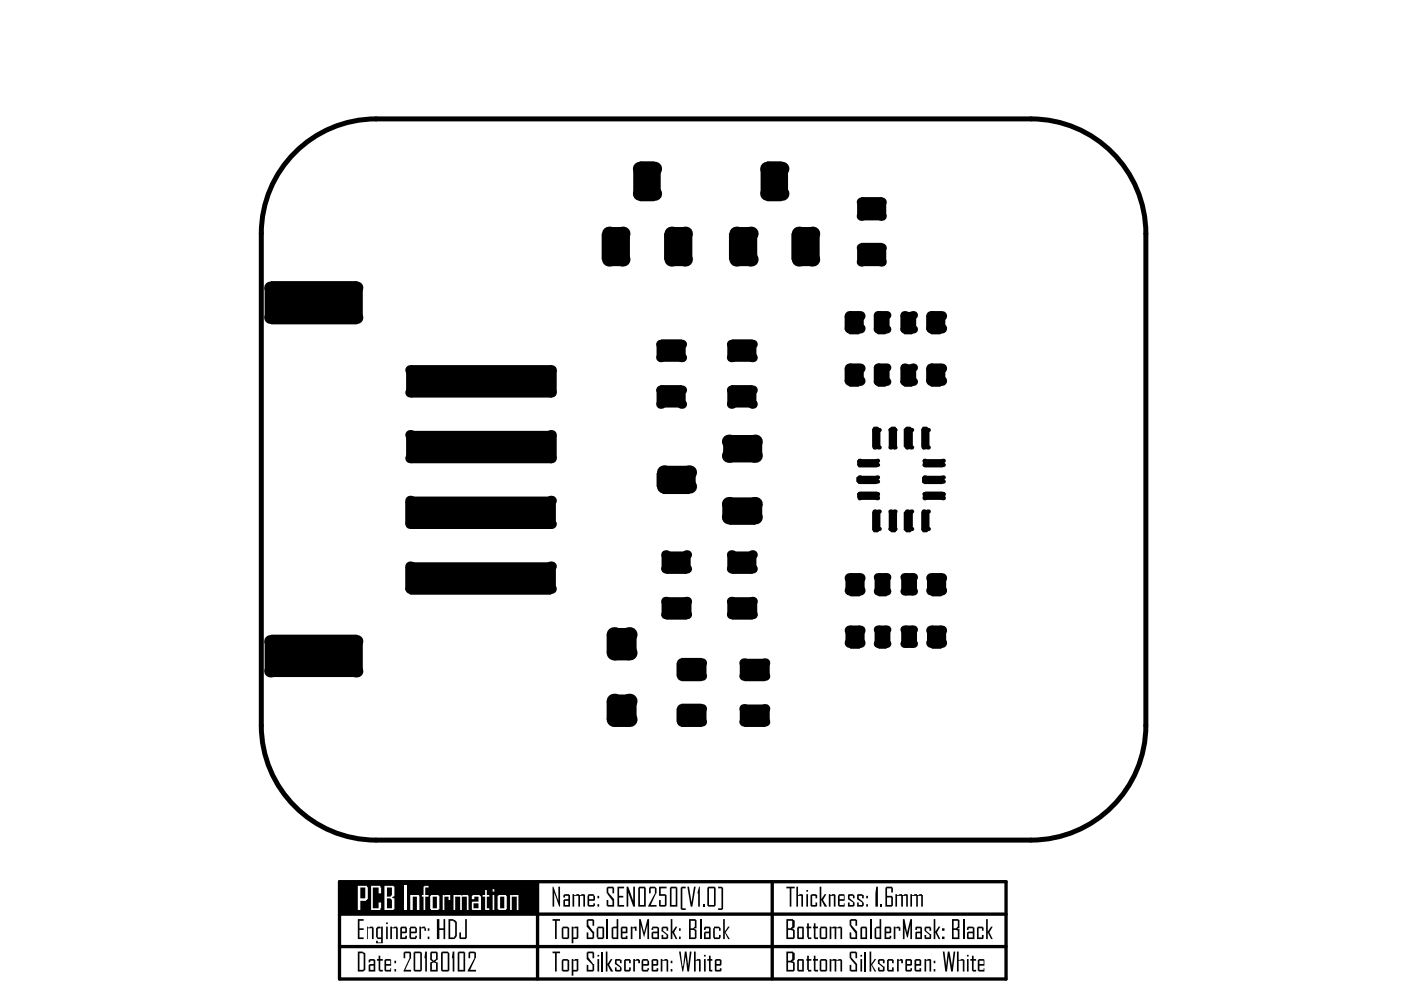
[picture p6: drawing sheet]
<svg xmlns="http://www.w3.org/2000/svg" width="297mm" height="210mm" viewBox="0 0 297 210" stroke-linecap="round" stroke-linejoin="round" font-family="sans-serif">
<path d="M62.5 32.3a24.3 24.3 0 0 1 17.2-7.1h138.9a24.3 24.3 0 0 1 24.3 24.3v104.3a24.3 24.3 0 0 1-24.3 24.3h-138.9a24.3 24.3 0 0 1-24.3-24.3v-104.3a24.3 24.3 0 0 1 7.1-17.2z" fill="none" stroke="#000" stroke-width="1.1"/>
<path d="M72 186.9h141.3v20.7h-141.3zM72 193.8h141.3M114 186.9v20.7M163.7 186.9v20.7M72 200.7h141.3" fill="none" stroke="#000" stroke-width=".71"/>
<g fill="#000">
<path d="M75.9 194.9h1.2v.3h-.9v1.6h.9v.4h-.9v1.6h.9v.3h-1.2zM77.8 196.5h.2v.1h.3l.2-.1h.5v.1h.2v2.5h-.3v-2.3h-.9v2.3h-.2zM82.7 196.5h.4v.1l1.1-.1v.1h.1v2.5h-.3v-2.3h-.9v2.3h-.4zM88.9 196.5h.4v.1l.9-.1v.3h.1v.5h-.3v-.5h-.7v2.3h-.4zM92.6 194.9h.6v1.9h.8v-1.9h.4v4.2h-.4v-1.9h-.8v1.9h-.6zM98.6 194.9h.4v4h-.2v.2a1.59 1.59 0 0 1-1.4-.2v-1.2h.3v1.1h.9zM117.1 194.9h1.6v.3h-.7v3.9h-.3v-3.9h-.6zM117.1 188h.2l1.1 3v-3h.3v4.2h-.1l-1.1-3v3h-.4zM121.4 189.6h.3v.2h.4l.2-.2h.5v.2l1.1-.2 .1 .2v2.4h-.3v-2.3h-.7v2.3h-.4v-2.3h-.9v2.3h-.3zM124.4 195.1h.2v-.2h1.2v.2h.2v1.2h-.4v-1.1h-.9v.9l1.1 1.4h.2v1.4h-.2v.2h-1.4v-1.4h.3v1.1h.9v-.9l-1.2-1.4zM128.6 188.2h.2v-.2h1.2v.2h.2v1.2h-.3v-1h-.9v.8l1.2 1.4v1.6h-1.4v-.1h-.2v-1.3h.4v1.1h.9v-.9l-1.1-1.6h-.2zM130.9 188h1.4v.4h-1v1.5h.8v.4h-.8v1.6h1v.3h-1.4z"/>
<path d="M132.9 188h.3l1.1 3v-3h.3v4.2h-.3l-1.1-3v3h-.3zM133.7 196.5h.4v.1l.9-.1v.8h-.4v-.5h-.5v2.3h-.4zM135.5 194.9h.4l.7 2.8 .7-2.8h.3v4.2h-.3v-3l-.7 2.7-.7-2.7v3h-.4zM137.6 188.2h.2v-.2h1.1l.3 .4v1h-.2l-1 2.5h1.2v.3h-1.8l1.5-2.8v-1h-.9v1h-.4zM139.7 188h1.6v.4h-1.2v1.2h1v.2h.2v2.3h-.2v.1a1.59 1.59 0 0 1-1.4-.1v-1.3h.4v1.1h.9v-2h-1.3zM140.3 196.6h.1v-.1h1.1v.1h.2v.7h-.4v-.5h-.7v.5l1.1 .9v.7h-.2v.2h-1.2v-.9h.3v.6h.7v-.6l-1-.7zM142.2 194.9h.4v2.6l.7-1h.3l-.7 1.2 .7 1.4h-.3l-.7-1.4v1.4h-.4zM144.3 188.2h.2v-.2h.9v.4h-.7v4.2h.7v.3h-.9v-.1h-.2zM145.7 188h.4l.5 3.7 .5-3.7h.4l-.7 4.2h-.4zM148.2 188h.2v4.2h-.4v-2.8h-.2zM149.1 191.7h.3v.5h-.3zM151.4 196.5h1l.4 .3v.5h-.4v-.5h-.8v2h.8v-.6h.4l-.2 .9h-1.2l-.2-.3v-2h.2z"/>
<path d="M152.3 188h.7l.3 .2v4.6h-.2v.1h-.8v-.3h.7v-4.2h-.7zM153.3 194.9h.4v2.6l.7-1h.3l-.9 1.2 .9 1.4h-.3l-.7-1.4v1.4h-.4zM166.7 188h1.8v.4h-.7v3.8h-.4v-3.8h-.7zM168.8 188h.4v1.8l.3-.2h.6l.2 .2v2.4h-.4v-2.3h-.7v2.3h-.4zM171.1 195.8h.4v.7h.5v.3h-.5v2h.5v.3h-.7v-.3h-.2v-2h-.1v-.3h.1zM171.8 189.8h.2v-.2h1.1v.2h.2v.7h-.4v-.6h-.7v2h.7v-.6h.4v.8l-.2 .1h-1.1l-.2-.1zM172.5 195.8h.4v.7h.5v.3h-.5v2h.5v.3h-.7v-.2h-.2v-2.1h-.1v-.3h.1zM173.8 188h.3v2.6l.7-1h.4l-.7 1.2 .9 1.4h-.6l-.7-1.4v1.4h-.3zM175.7 189.6h.4v.2l.9-.2 .1 .2v2.4h-.3v-2.3h-.7v2.3h-.4zM175.9 196.5h.4v.1a1.15 1.15 0 0 1 1.2 0l.3-.1h.6v.1h.1v2.5h-.3v-2.3h-.9v2.3h-.3v-2.3h-.7v2.3h-.4zM179.8 189.8l.2-.2h.8l.4 .3v.6h-.4v-.6h-.7v.6l.9 .7v.1h.2v.8h-.2v.1h-1.2v-.9h.3v.6h.7v-.6l-1-.7zM180.1 195.1h.2v-.2h1.2v.2h.2v1.2h-.3v-1.1h-.9v.9l1.2 1.4v1.6h-1.4v-.2h-.2v-1.2h.4v1.1h.9v-.9l-1.1-1.6h-.2z"/>
<path d="M181.7 189.8l.2-.2h.9l.3 .2v.7h-.3v-.6h-.7v.6l.9 .7v.1h.1v.8h-.1v.1h-1.3v-.9h.4v.6h.7v-.6l-1.1-.7zM185.8 188h.3v4.2h-.5v-2.8zM186.7 191.7h.3v.5h-.3zM189.5 196.5h.3v.1l.9-.1v.1h.2v.7h-.4v-.5h-.7v2.3h-.3zM189.8 189.6h.4v.2h.3l.2-.2h.6v.2l1-.2 .2 .2v2.4h-.4v-2.3h-.7v2.3h-.3v-2.3h-.9v2.3h-.4zM191.4 194.9h.4l.5 2.8 .7-2.8h.4v4.2h-.4v-3l-.5 2.7h-.2l-.7-2.7 .2 .4v2.6h-.4zM193 189.6h.4v.2h.3l.2-.2h.5v.2l1.1-.2v.2h.2v2.4h-.4v-2.3h-.7v2.3h-.3v-2.3h-.9v2.3h-.4zM196 196.6h.2v-.1h1v.1h.2v.7h-.3v-.5h-.7v.5l1 .8v.8l-.2 .2h-1l-.2-.2v-.7h.4v.6h.7v-.6l-1.1-.9zM198 194.9h.3v2.6l.7-1h.4l-.7 1.2 .7 1.4h-.4l-.7-1.4v1.4h-.3zM207.1 196.6h.2v-.1h1.1v.1h.1v.7h-.3v-.5h-.7v2h.7v-.6h.3v.7l-.1 .2h-1.3zM209.1 194.9h.3v2.6l.7-1h.4l-.7 1.2 .7 1.4h-.4l-.7-1.4v1.4h-.3zM80.3 202.6h.3v.7h.6v.4h-.6v1.9h.6v.4h-.7v-.2h-.2v-2.1h-.4v-.4h.4z"/>
<path d="M85.6 201.9h.1v-.1h1.3v.1h.2a1.59 1.59 0 0 1-.2 1.4l-1.1 2.3h1.3v.4h-1.6l1.2-2.8v-1.1h-.9v1.1h-.3zM90.2 201.8h.3v4.2h-.3v-2.8h-.2zM96 201.8h.3v4.2h-.3v-2.8h-.2zM99.3 201.9h.2v-.1h1.1l.3 .1v1.3h-.2l-1 2.4h1.2v.4h-1.7l1.4-2.8v-1.1h-.9v1.1h-.4zM117.1 201.8h1.6v.3h-.7v3.9h-.3v-3.9h-.6zM124.4 201.9h.2v-.1h1.2v.1h.2v1.3h-.4v-1.1h-.9v.9l1.1 1.4h.2v1.4h-.2v.2h-1.4v-1.4h.3v1h.9v-1l-1.2-1.3zM128.4 201.8h.4v2.6l.7-1.1h.4l-.8 1.3 .9 1.4h-.5l-.7-1.4v1.4h-.4zM130.4 203.5l.2-.2h.8l.4 .2v.7h-.4v-.5h-.7v.5l.9 .7v.2h.2v.7h-.2v.2h-1l-.2-.2v-.7h.3v.5h.7v-.5l-1-.7zM132.3 203.5h.2v-.2h1.1v.2h.1v.7h-.3v-.5h-.7v1.9h.7v-.5h.3v.7h-.1v.2h-1.1l-.2-.2zM134.3 203.3h.3v.2l.9-.2v.2h.2v.7h-.4v-.5h-.7v2.3h-.3zM140.1 203.3h.3v.2l1.1-.2v.2h.2v2.5h-.4v-2.3h-.9v2.3h-.3zM144 201.8h.3l.4 3.3 .1-.3 .4-3h.4l.3 3.3 .4-3.3h.3l-.5 4.2h-.4l-.3-3.4-.6 3.4h-.1z"/>
<path d="M147.1 201.8h.4v1.7l.3-.2h.6l.2 .2v2.5h-.4v-2.3h-.7v2.3h-.4zM150.3 202.6h.4v.7h.3v.4h-.3v1.9h.3v.4h-.5l-.2-.2v-2.1h-.3v-.4h.3zM171.1 202.6h.4v.7h.5v.4h-.5v1.9h.5v.4h-.7v-.4h-.2v-1.9h-.1v-.4h.1zM172.5 202.6h.4v.7h.5v.4h-.5v1.9h.5v.4h-.7v-.2h-.2v-2.1h-.1v-.4h.1zM175.9 203.3h.4v.2a1.15 1.15 0 0 1 1.2 0l.3-.2h.6v.2h.1v2.5h-.3v-2.3h-.9v2.3h-.3v-2.3h-.7v2.3h-.4zM180.1 201.9h.2v-.1h1.2v.1h.2v1.3h-.3v-1.1h-.9v.9l1.2 1.4v1.6h-1.4v-.2h-.2v-1.2h.4v1h.9v-1l-1.1-1.4h-.2zM184.4 201.8h.3v2.6l.7-1.1h.4l-.9 1.3 .9 1.4h-.4l-.7-1.4v1.4h-.3zM186.1 203.5h.2v-.2h1.1v.2h.1v.7h-.3v-.5h-.7v.5l1 .7v.9l-.1 .2h-1.1v-.2h-.2v-.7h.4v.5h.7v-.5l-1.1-.7zM188.1 203.5h.2v-.2h1v.2h.2v.7h-.4v-.5h-.7v1.9h.7v-.5h.4v.9h-1.2v-.2h-.2zM190.2 203.3h.3v.2h.2a.44 .44 0 0 1 .7 0v.7h-.3v-.5h-.6v2.3h-.3zM196 203.3h.4v.2l.8-.2 .2 .2v2.5h-.3v-2.3h-.7v2.3h-.4zM199.9 201.8h.3l.4 3.3 .4-3.3h.3l.5 3.3 .4-3.3h.3l-.5 4.2h-.3l-.6-3.4-.3 3.4h-.4z"/>
<path d="M202.9 201.8h.3v1.7h.4l.2-.2h.5v.2h.2v2.5h-.4v-2.3h-.9v2.3h-.3zM206.1 202.6h.3v.7h.6v.4h-.6v1.9h.6v.4h-.8v-.2h-.1v-2.1h-.4v-.4h.4z"/>
<path d="M79.7 196.8a.67 .67 0 0 1 .9-.3v.1h.2v-.1h.4v3.5h-1.5v-.5h.4v.3h.7v-.7h-.7l-.2-.3h-.2zM80.1 197v1.8h.7v-2h-.5z"/>
<path d="M81.9 195.6h.3v.3h-.3zM81.9 196.5h.3v2.6h-.3z"/>
<path d="M84.9 196.6h.1v-.1h1.1v.1h.2v1.1l-.2 .2h-.9v.9h.7v-.4h.4v.5l-.2 .2h-1.2zM85.2 196.8v.7h.7v-.7z"/>
<path d="M87 196.5h1l.4 .3v.9l-.2 .2h-1v.9h.8v-.4h.4l-.2 .7h-1.2v-.2h-.2v-2.1zM87.2 196.8v.7h.8v-.7z"/>
<path d="M90.7 196.8h.3v.5h-.3zM90.7 198.6h.3v.5h-.3z"/>
<path d="M95.1 194.9h1.1v.2h.3v.1l.4 .2v3.2h-.2v.2a.56 .56 0 0 1-.7 .3h-.9zM95.4 195.2v3.6h.9v-.4h.2v-2.8h-.2l-.1-.4z"/>
<path d="M119.3 196.5a1.59 1.59 0 0 1 1.4 .1v2.3h-.2v.2h-1.2v-.2h-.2v-2.1zM119.4 196.8v2h.9v-2z"/>
<path d="M119.4 189.8h.2v-.2h1.1v.2h.2v2.4h-1.5v-1.4h.2v-.2h.9v-.7h-.7v.4h-.4zM119.8 191v.9h.7v-.9z"/>
<path d="M121.2 196.5h.4v.1l.3-.1h.7v2.4h-.2v.2h-.8v.9h-.4zM121.6 196.8v2h.7v-2z"/>
<path d="M124.7 189.6h1.1l.2 .3h.1v.9l-.1 .2h-1.1v.9h.9v-.4h.3v.6h-.1v.1h-1.3v-.1h-.1v-2.2zM124.9 189.9v.7h.9v-.7z"/>
<path d="M126.7 189.9h.3v.6h-.3zM126.7 191.7h.3v.5h-.3z"/>
<path d="M126.7 196.5h1.2v.1h.2v2.3h-.2v.2h-1.2v-.3h-.2v-2h.2zM126.9 196.8v2h.8v-2z"/>
<path d="M130.7 194.9h.4v4.2h-.4a.79 .79 0 0 1-1-.3v-2.2l.3-.1h.7zM130 196.8v2h.7v-2z"/>
<path d="M131.6 196.6h.2v-.1h1.1a1.59 1.59 0 0 1 .1 1.4h-1v.9h.7v-.4h.3v.7h-1.2v-.2h-.2zM132 196.8v.7h.7v-.7z"/>
<path d="M135.3 188.2h.2v-.2h1.2v.2h.2v4h-1.6zM135.7 188.4v3.5h.9v-3.5z"/>
<path d="M138.3 196.5a1.59 1.59 0 0 1 1.4 .1v2.5h-.5a.79 .79 0 0 1-1.1-.3v-1.1h.2v-.2h1.1v-.7h-.9v.4h-.4zM138.5 197.9v.9h.9v-.9z"/>
<path d="M142 188.2h.2v-.2h1.2v.2h.2v4h-1.6zM142.4 188.4v3.5h.9v-3.5z"/>
<path d="M144 196.8h.3v.5h-.3zM144 198.6h.3v.5h-.3z"/>
<path d="M146.1 194.9h1.4v.2h.2v1.7h-.4l-.2 .2h.4v.2h.2v1.7h-.2v.2h-1.4zM146.4 195.2v1.6h.6l.3-.3v-1.3zM146.4 197.2v1.6h.9v-1.5z"/>
<path d="M149.3 196.6h.1v-.1h1.1v.1h.2v2.5h-1.4v-1.4h.1v-.2h.9v-.7h-.7v.4h-.3zM149.6 197.9v.9h.7v-.9z"/>
<path d="M150 188.2h.1v-.2h1.5v.2h.1v3.9h-.1v.1h-1.5v-.1h-.1zM150.3 188.4v3.5h1.1v-3.5z"/>
<path d="M166.7 194.9h1.4v.2l.4 .1v1.4l-.5 .4h.3v.2h.2v1.7h-.2v.2h-1.6zM167.1 195.2v1.6h.5l.4-.3v-1.3zM167.1 197.2v1.6h1v-1.5z"/>
<path d="M169 196.6h.2v-.1h1.1l.1 .1v2.5a1.59 1.59 0 0 1-1.4-.2zM169.4 196.8v2h.7v-2z"/>
<path d="M171 188.7h.3v.4h-.3zM171 189.6h.3v2.6h-.3z"/>
<path d="M174 196.5h1.2v.1h.2v2.3h-.2v.2h-1.2v-.2h-.2v-2.1zM174.1 196.8v2h.9v-2z"/>
<path d="M177.8 189.6h1.1a1.59 1.59 0 0 1 .2 1.4h-1.1v.9h.9v-.4h.2v.7h-1.3v-.1h-.1v-2.2zM178 189.9v.7h.9v-.7z"/>
<path d="M182.4 196.6h.2v-.1h1.1v.1h.1v2.5h-1.4zM182.8 196.8v2h.7v-2z"/>
<path d="M183.7 189.9h.3v.6h-.3zM183.7 191.7h.3v.5h-.3z"/>
<path d="M186.5 194.9h.3v4.2h-.3a.79 .79 0 0 1-1.1-.3v-2h.2l.2-.3h.7zM185.8 196.8v2h.7v-2z"/>
<path d="M187.5 196.6l.2-.1h1.1v.1h.2v1.1l-.2 .2h-.9v.9h.7v-.4h.4v.5h-.2v.2h-1.3zM187.9 196.8v.7h.7v-.7z"/>
<path d="M187.7 188.2h.2v-.2h1.2v.2h.2v1h-.3v-.8h-.9v1.5h1v.2h.2v2h-.2v.1h-1.4zM188.1 190.3v1.6h.9v-1.6z"/>
<path d="M194.1 196.6l.2-.1h1v.1h.2v2.5h-1.4v-.2a1.59 1.59 0 0 1 .2-1.4h.8v-.7h-.7v.4h-.3zM194.4 197.9v.9h.7v-.9z"/>
<path d="M199.7 196.8h.5v.5h-.5zM199.7 198.6h.5v.5h-.5z"/>
<path d="M201.8 194.9h1.4v.2h.2v1.7h-.3v.2h.3v2.1h-1.6zM202.2 195.2v1.6h.5l.4-.3v-1.3zM202.2 197.2v1.6h.9v-1.5z"/>
<path d="M205 196.6h.2v-.1a1.59 1.59 0 0 1 1.4 .1v2.5h-1.4a1.59 1.59 0 0 1-.2-1.4h.2v-.2h1v-.7h-.8v.4h-.4zM205.4 197.9v.9h.8v-.9z"/>
<path d="M75.9 201.8h1v.1h.4v.2h.2v3.5l-.4 .2v.2h-1.2zM76.2 202.1v3.5h.7l.2-.1v-3.2h-.2v-.2z"/>
<path d="M78.2 203.5h.1v-.2h1.1v.2h.2v2.5h-.4v-.2v.2h-1v-1.4h.1v-.2h.9v-.7h-.7v.3h-.3zM78.5 204.8v.8h.7v-.8z"/>
<path d="M81.5 203.5h.2v-.2h1a1.59 1.59 0 0 1 .2 1.5h-1v.8h.8v-.3h.2v.7h-1.2v-.2h-.2zM81.9 203.7v.7h.8v-.7z"/>
<path d="M83.6 203.7h.4v.5h-.4zM83.6 205.5h.4v.5h-.4z"/>
<path d="M87.7 201.9h.2v-.1h1.2l.4 .1v3.9h-.2v.2h-1.4v-.2h-.2zM88 202.1v3.5h1.1v-3.5z"/>
<path d="M91.2 201.9h.2v-.1h1.2v.1h.2v1.6l-.5 .4 .5 .1v2h-1.6v-2l.5-.1-.5-.4zM91.6 202.1v1.2l.3 .4 .5-.4v-1.2zM91.6 204.2v1.4h.8v-1.4l-.5-.2z"/>
<path d="M93.5 201.9h.2v-.1h1.2l.4 .3v3.7h-.2v.2h-1.4v-.2h-.2zM93.9 202.1v3.5h1v-3.5z"/>
<path d="M97 201.9h.2v-.1h1.2v.1h.2v4.1h-1.6zM97.4 202.1v3.5h.9v-3.5z"/>
<path d="M119.3 203.3a1.59 1.59 0 0 1 1.4 .2v2.3h-.2v.2h-1.2v-.2h-.2v-2.1zM119.4 203.7v1.9h.9v-1.9z"/>
<path d="M121.2 203.3h.4v.2l.3-.2h.7v2.5h-.2v.2h-.8v.9h-.4zM121.6 203.7v1.9h.7v-1.9z"/>
<path d="M126.7 202.5h.3v.3h-.3zM126.7 203.3h.3v2.7h-.3z"/>
<path d="M136.2 203.3h1.1l.1 .4h.2v.9l-.2 .2h-1v.8h.9v-.3h.3l-.2 .7h-1.2v-.2h-.2v-2.1zM136.4 203.7v.7h.9v-.7z"/>
<path d="M138.1 203.5h.2v-.2h1.1v.2h.2v1.1l-.2 .2h-.9v.8h.7v-.3h.4v.5l-.2 .2h-1.1l-.2-.2zM138.5 203.7v.7h.7v-.7z"/>
<path d="M142.2 203.7h.4v.5h-.4zM142.2 205.5h.4v.5h-.4z"/>
<path d="M149.3 202.5h.3v.3h-.3zM149.3 203.3h.3v2.7h-.3z"/>
<path d="M151.6 203.5h.1v-.2h1.1v.2h.2v1.1l-.2 .2h-.9v.8h.7v-.3h.4v.5l-.2 .2h-1.1l-.1-.2zM151.9 203.7v.7h.7v-.7z"/>
<path d="M166.7 201.8h1.4v.1l.4 .2v1.4l-.5 .4h.3v.1h.2v1.8h-.2v.2h-1.6zM167.1 202.1v1.6h.5l.4-.4v-1.2zM167.1 204v1.6h1v-1.4z"/>
<path d="M169 203.5h.2v-.2h1.1l.1 .2v2.5h-1.2v-.2h-.2zM169.4 203.7v1.9h.7v-1.9z"/>
<path d="M174 203.3h1.2v.2h.2v2.3h-.2v.2h-1.2v-.2h-.2v-2.1zM174.1 203.7v1.9h.9v-1.9z"/>
<path d="M182.4 202.5h.4v.3h-.4zM182.4 203.3h.4v2.7h-.4z"/>
<path d="M192 203.5l.1-.2h1.1v.2h.2v1.1l-.2 .2h-.9v.8h.7v-.3h.4v.5h-.2v.2h-1.1l-.1-.2zM192.3 203.7v.7h.7v-.7z"/>
<path d="M193.9 203.5h.2v-.2h1v.2h.2v1.3h-1v.8h.7v-.3h.3v.7h-1.2v-.2h-.2zM194.3 203.7v.7h.7v-.7z"/>
<path d="M198 203.7h.3v.5h-.3zM198 205.5h.3v.5h-.3z"/>
<path d="M205 202.5h.4v.3h-.4zM205 203.3h.4v2.7h-.4z"/>
<path d="M207.3 203.5h.2v-.2h1a1.59 1.59 0 0 1 .2 1.5h-1v.8h.8v-.3h.2v.7h-1.2v-.2h-.2zM207.7 203.7v.7h.8v-.7z"/>
</g>
<path d="M128.8 194.9v4.2M148.6 194.9v4.2M184.7 194.9v4.2M204.3 194.9v4.2M127.7 201.8v4.2M183.5 201.8v4.2" fill="none" stroke="#000" stroke-width=".35"/>
<path d="M72 186.9h41.8v6.9h-41.8z" fill-rule="evenodd" fill="#000"/>
<g fill="#fff">
<path d="M78.7 187.8h1.9v.4h.2v1.2h-.5v-1.2h-1.3v4.4h1.3v-1.3h.5v1.3h-.2v.3h-1.9z"/>
<path d="M85.7 187.8h.6v5.1h-.6z"/>
<path d="M87 189.8h.5v.1v-.1h1.2l.2 .1v3h-.5v-2.8h-.9v2.8h-.5z"/>
<path d="M89.8 188h.2v-.2h.9v.4h-.7v1.6h.7v.3h-.7v2.8h-.4v-2.8h-.3v-.3h.3z"/>
<path d="M93.9 189.8h.3v.1l.2-.1h1v1h-.3v-.7h-.9v2.8h-.3z"/>
<path d="M96.2 189.8h.3v.1v-.1h1.2l.2 .1a1.5 1.5 0 0 1 1.4 0v3h-.3v-2.8h-1.1v2.8h-.3v-2.8h-1.1v2.8h-.3z"/>
<path d="M102.9 188.7h.3v1.1h.5v.3h-.5v2.5h.5v.3h-.8v-2.8h-.6v-.3h.6z"/>
<path d="M108.2 189.8h.3v.1l.2-.1h1.2v3.1h-.3v-2.8h-1.1v2.8h-.3z"/>
<path d="M75.9 187.8h1.9l.2 .4v2.4l-.4 .2v.2h-1.2v1.9h-.5zM76.4 188.2v2.3h1.1v-2.3z"/>
<path d="M81.5 187.8h2v.2h.1v1.9l-.5 .4 .5 .2v2.3h-.1v.1h-2zM82 188.2v1.9h.7l.4-.3v-1.6zM82 190.5v2.1h1.1v-1.8l-.4-.3z"/>
<path d="M91.2 189.9h.2v-.1h1.6v.1h.2v2.9h-.2v.1h-1.6v-.1h-.2zM91.7 190.1v2.5h.9v-2.5z"/>
<path d="M100 189.9h.2v-.1h1.4l.4 .3v2.8h-1.8l-.2-.1v-1.5l.2-.1h1.2v-1.1h-.8v.5h-.6zM100.4 191.5v1.1h1v-1.1z"/>
<path d="M104.4 188.5h.4v.6h-.4zM104.4 189.8h.4v3.1h-.4z"/>
<path d="M105.5 189.9h.2v-.1h1.6v.1h.1v2.9h-.1v.1h-1.6v-.1h-.2zM106 190.1v2.5h.9v-2.5z"/>
</g>
<g fill="#000">
<path d="M135.7 34.2h3l1.4 1.6v5.3l-1.4 1.6h-3l-1.4-1.6v-5.3z" fill-rule="evenodd"/>
<path d="M162.7 34.2h3l1.4 1.6v5.3l-1.4 1.6h-3l-1.4-1.6v-5.3z" fill-rule="evenodd"/>
<path d="M127.6 49.5l1.5-1.4h2.9l1.6 1.4v5.5l-1.6 1.4h-2.9l-1.5-1.4z" fill-rule="evenodd"/>
<path d="M140.8 49.5l1.6-1.4h2.8l1.6 1.4v5.5l-1.6 1.4h-2.8l-1.6-1.4z" fill-rule="evenodd"/>
<path d="M154.6 49.5l1.5-1.4h3l1.5 1.4v5.5l-1.5 1.4h-3l-1.5-1.4z" fill-rule="evenodd"/>
<path d="M167.8 49.5l1.6-1.4h2.8l1.6 1.4v5.5l-1.6 1.4h-2.8l-1.6-1.4z" fill-rule="evenodd"/>
<path d="M182.6 41.8h4.4l.9 1v2.9l-.9 1h-4.4l-.9-1v-2.9z" fill-rule="evenodd"/>
<path d="M182.6 51.5h4.4l.9 1v2.9l-.9 1h-4.4l-.9-1v-2.9z" fill-rule="evenodd"/>
<path d="M56.1 61l1.4-1.4h18.2l1.2 1.4v6.4l-1.2 1.4h-18.2l-1.4-1.4z" fill-rule="evenodd"/>
<path d="M86.1 78.5l1.1-1.1h29.8l1 1.1v4.7l-1 1.1h-29.8l-1.1-1.1z" fill-rule="evenodd"/>
<path d="M139.2 72.8l1.1-.9h4.2l.9 .9v3l-.9 .9h-4.2l-1.1-.9z" fill-rule="evenodd"/>
<path d="M154.2 72.8l1.1-.9h4.2l.9 .9v3l-.9 .9h-4.2l-1.1-.9z" fill-rule="evenodd"/>
<path d="M179.1 78.1l1-1h2l1 1v2.8l-1 1.1h-2l-1-1.1z" fill-rule="evenodd"/>
<path d="M179.1 67l1-1h2l1 1v2.8l-1 1.1h-2l-1-1.1z" fill-rule="evenodd"/>
<path d="M185.3 77.9l.8-.8h1.6l.9 .8v3.2l-.9 .9h-1.6l-.8-.9z" fill-rule="evenodd"/>
<path d="M185.3 66.8l.8-.8h1.6l.9 .8v3.2l-.9 .9h-1.6l-.8-.9z" fill-rule="evenodd"/>
<path d="M190.9 77.9l.9-.7h1.6l.9 .7v3.2l-.9 .9h-1.6l-.9-.9z" fill-rule="evenodd"/>
<path d="M190.9 66.8l.9-.7h1.6l.9 .7v3.2l-.9 .9h-1.6l-.9-.9z" fill-rule="evenodd"/>
<path d="M196.4 67l1-1h2l1 1v2.8l-1 1.1h-2l-1-1.1z" fill-rule="evenodd"/>
<path d="M196.4 78.1l1-1h2l1 1v2.8l-1 1.1h-2l-1-1.1z" fill-rule="evenodd"/>
<path d="M86.1 92.4l1.1-1.1h29.8l1 1.1v4.8l-1 1h-29.8l-1.1-1z" fill-rule="evenodd"/>
<path d="M140.6 98.8h5.5l1.4 1.5v2.9l-1.4 1.6h-5.5l-1.4-1.6v-2.9z" fill-rule="evenodd"/>
<path d="M139.2 82.5l.9-.9h4.4l.9 .9v3l-.9 .9h-4.4l-.9-.9z" fill-rule="evenodd"/>
<path d="M153.3 93.6l1.4-1.4h5.3l1.6 1.4v3l-1.6 1.5h-5.3l-1.4-1.5z" fill-rule="evenodd"/>
<path d="M154.2 82.5l.9-.9h4.4l.9 .9v3l-.9 .9h-4.4l-.9-.9z" fill-rule="evenodd"/>
<path d="M181.7 97.7l.4-.4h3.9l.3 .4v.9l-.3 .5h-3.9l-.4-.5z" fill-rule="evenodd"/>
<path d="M185.3 90.5h.8l.6 .5v3.7l-.6 .5h-.8l-.4-.5v-3.7z" fill-rule="evenodd"/>
<path d="M188.4 91l.6-.5h.8l.4 .5v3.7l-.4 .5h-.8l-.6-.5z" fill-rule="evenodd"/>
<path d="M191.6 91l.5-.5h.9l.5 .5v3.7l-.5 .5h-.9l-.5-.5z" fill-rule="evenodd"/>
<path d="M195.7 90.5h.8l.6 .5v3.7l-.6 .5h-.8l-.4-.5v-3.7z" fill-rule="evenodd"/>
<path d="M195.7 97.7l.3-.4h3.9l.3 .4v1.1l-.3 .3h-3.9l-.3-.3z" fill-rule="evenodd"/>
<path d="M85.9 120.3l1.1-1.1h29.8l1.1 1.1v4.7l-1.1 1.1h-29.8l-1.1-1.1z" fill-rule="evenodd"/>
<path d="M85.9 106.3l1.1-1h30l.9 1v4.8l-.9 1.1h-30l-1.1-1.1z" fill-rule="evenodd"/>
<path d="M140.3 117.8l1-.9h4.3l.8 .9v3l-.8 .9h-4.3l-1-.9z" fill-rule="evenodd"/>
<path d="M153.1 106.9l1.6-1.4h5.3l1.6 1.4v3l-1.6 1.4h-5.3l-1.6-1.4z" fill-rule="evenodd"/>
<path d="M154.2 117.8l1.1-.9h4.2l.9 .9v3l-.9 .9h-4.2l-1.1-.9z" fill-rule="evenodd"/>
<path d="M181.5 101.2l.6-.3h3.7l.5 .3v.9l-.5 .5h-3.7l-.6-.5z" fill-rule="evenodd"/>
<path d="M181.7 104.6l.6-.4h3.7l.5 .4v.9l-.5 .5h-3.7l-.6-.5z" fill-rule="evenodd"/>
<path d="M185.3 108.1h.8l.6 .5v3.7l-.6 .6h-.8l-.4-.6v-3.7z" fill-rule="evenodd"/>
<path d="M188.4 108.6l.6-.5h.8l.4 .5v3.7l-.4 .6h-.8l-.6-.6z" fill-rule="evenodd"/>
<path d="M191.6 108.6l.5-.5h.9l.5 .5v3.7l-.5 .6h-.9l-.5-.6z" fill-rule="evenodd"/>
<path d="M195.7 108.1h.8l.6 .5v3.7l-.6 .6h-.8l-.4-.6v-3.7z" fill-rule="evenodd"/>
<path d="M195.5 101.2l.5-.3h3.7l.5 .3v1.1l-.5 .3h-3.7l-.5-.3z" fill-rule="evenodd"/>
<path d="M195.7 104.6l.5-.4h3.7l.5 .4v1l-.5 .4h-3.7l-.5-.4z" fill-rule="evenodd"/>
<path d="M140.3 127.5l1-.9h4.3l1 .9v3l-1 .9h-4.3l-1-.9z" fill-rule="evenodd"/>
<path d="M143.4 140.6l1.1-1.1h4.2l1.1 1.1v2.8l-1.1 1h-4.2l-1.1-1z" fill-rule="evenodd"/>
<path d="M154.2 127.5l1.1-.9h4.2l1.1 .9v3l-1.1 .9h-4.2l-1.1-.9z" fill-rule="evenodd"/>
<path d="M156.8 140.6l1.1-.9h4.2l1.1 .9v3l-1.1 .8h-4.2l-1.1-.8z" fill-rule="evenodd"/>
<path d="M179.3 133.7l1-1.1h2l1 1.1v2.8l-1 1.1h-2l-1-1.1z" fill-rule="evenodd"/>
<path d="M179.3 122.6l1-1.1h2l1 1.1v2.8l-1 1h-2l-1-1z" fill-rule="evenodd"/>
<path d="M185.4 122.4l.9-.9h1.6l.9 .9v3.2l-.9 .8h-1.6l-.9-.8z" fill-rule="evenodd"/>
<path d="M185.4 133.5l.9-.9h1.6l.9 .9v3.2l-.9 .9h-1.6l-.9-.9z" fill-rule="evenodd"/>
<path d="M191.1 122.4l.9-.9h1.5l.9 .9v3.2l-.9 .7h-1.5l-.9-.7z" fill-rule="evenodd"/>
<path d="M191.1 133.5l.9-.9h1.5l.9 .9v3.2l-.9 .7h-1.5l-.9-.7z" fill-rule="evenodd"/>
<path d="M196.5 122.6l1.1-1.1h1.9l1.1 1.1v2.8l-1.1 1h-1.9l-1.1-1z" fill-rule="evenodd"/>
<path d="M196.5 133.7l1.1-1.1h1.9l1.1 1.1v2.8l-1.1 1.1h-1.9l-1.1-1.1z" fill-rule="evenodd"/>
<path d="M56.1 136l1.4-1.4h18.2l1.2 1.4v6.3l-1.2 1.3h-18.2l-1.4-1.3z" fill-rule="evenodd"/>
<path d="M128.6 134.6l1.6-1.5h3.2l1.6 1.5v3.8l-1.6 1.6h-3.2l-1.6-1.6z" fill-rule="evenodd"/>
<path d="M128.6 148.7l1.6-1.4h3.2l1.6 1.4v3.8l-1.6 1.6h-3.2l-1.6-1.6z" fill-rule="evenodd"/>
<path d="M143.4 150.3l1.1-1.1h4.2l1.1 1.1v2.8l-1.1 1h-4.2l-1.1-1z" fill-rule="evenodd"/>
<path d="M156.8 150.3l1.1-.9h4.2l1.1 .9v3l-1.1 .8h-4.2l-1.1-.8z" fill-rule="evenodd"/>
</g>
<g fill="#000">
<circle cx="135.7" cy="35.8" r="1.5"/>
<circle cx="138.7" cy="35.8" r="1.5"/>
<circle cx="162.7" cy="35.8" r="1.5"/>
<circle cx="165.7" cy="35.8" r="1.5"/>
<circle cx="129.1" cy="49.5" r="1.5"/>
<circle cx="129.1" cy="55" r="1.5"/>
<circle cx="132" cy="49.5" r="1.5"/>
<circle cx="132" cy="55" r="1.5"/>
<circle cx="135.7" cy="41.1" r="1.5"/>
<circle cx="138.7" cy="41.1" r="1.5"/>
<circle cx="142.4" cy="49.5" r="1.5"/>
<circle cx="142.4" cy="55" r="1.5"/>
<circle cx="145.2" cy="49.5" r="1.5"/>
<circle cx="145.2" cy="55" r="1.5"/>
<circle cx="156.1" cy="49.5" r="1.5"/>
<circle cx="156.1" cy="55" r="1.5"/>
<circle cx="159.1" cy="55" r="1.5"/>
<circle cx="159.1" cy="49.5" r="1.5"/>
<circle cx="162.7" cy="41.1" r="1.5"/>
<circle cx="165.7" cy="41.1" r="1.5"/>
<circle cx="169.4" cy="49.5" r="1.5"/>
<circle cx="169.4" cy="55" r="1.5"/>
<circle cx="172.2" cy="49.5" r="1.5"/>
<circle cx="172.2" cy="55" r="1.5"/>
<circle cx="182.6" cy="45.8" r=".97"/>
<circle cx="182.6" cy="42.8" r=".97"/>
<circle cx="182.6" cy="52.5" r=".97"/>
<circle cx="182.6" cy="55.5" r=".97"/>
<circle cx="186.8" cy="55.5" r=".97"/>
<circle cx="186.8" cy="52.5" r=".97"/>
<circle cx="186.8" cy="45.8" r=".97"/>
<circle cx="186.8" cy="42.8" r=".97"/>
<circle cx="57.3" cy="67.4" r="1.32"/>
<circle cx="57.3" cy="61" r="1.32"/>
<circle cx="75.5" cy="67.4" r="1.32"/>
<circle cx="75.5" cy="61" r="1.32"/>
<circle cx="87" cy="78.5" r="1.06"/>
<circle cx="116.8" cy="78.5" r="1.06"/>
<circle cx="140.1" cy="73" r=".97"/>
<circle cx="140.1" cy="75.8" r=".97"/>
<circle cx="144.5" cy="75.8" r=".97"/>
<circle cx="144.5" cy="73" r=".97"/>
<circle cx="155.1" cy="75.8" r=".97"/>
<circle cx="155.1" cy="73" r=".97"/>
<circle cx="159.5" cy="75.8" r=".97"/>
<circle cx="159.5" cy="73" r=".97"/>
<circle cx="180.1" cy="69.7" r="1.06"/>
<circle cx="180.1" cy="78.1" r="1.06"/>
<circle cx="180.1" cy="67" r="1.06"/>
<circle cx="182.3" cy="78.1" r="1.06"/>
<circle cx="182.3" cy="69.7" r="1.06"/>
<circle cx="182.3" cy="67" r="1.06"/>
<circle cx="186.1" cy="66.8" r=".88"/>
<circle cx="186.1" cy="77.9" r=".88"/>
<circle cx="186.1" cy="69.8" r=".88"/>
<circle cx="187.9" cy="66.8" r=".88"/>
<circle cx="187.9" cy="77.9" r=".88"/>
<circle cx="187.9" cy="69.8" r=".88"/>
<circle cx="191.8" cy="77.9" r=".88"/>
<circle cx="191.8" cy="66.8" r=".88"/>
<circle cx="191.8" cy="69.8" r=".88"/>
<circle cx="193.5" cy="69.8" r=".88"/>
<circle cx="193.5" cy="66.8" r=".88"/>
<circle cx="193.5" cy="77.9" r=".88"/>
<circle cx="197.4" cy="67" r="1.06"/>
<circle cx="197.4" cy="78.1" r="1.06"/>
<circle cx="197.4" cy="69.7" r="1.06"/>
<circle cx="199.5" cy="78.1" r="1.06"/>
<circle cx="199.5" cy="69.7" r="1.06"/>
<circle cx="199.5" cy="67" r="1.06"/>
<circle cx="87" cy="92.2" r="1.06"/>
<circle cx="87" cy="83.2" r="1.06"/>
<circle cx="87" cy="97.2" r="1.06"/>
<circle cx="116.8" cy="97.2" r="1.06"/>
<circle cx="116.8" cy="92.2" r="1.06"/>
<circle cx="116.8" cy="83.2" r="1.06"/>
<circle cx="140.1" cy="82.7" r=".97"/>
<circle cx="140.1" cy="85.7" r=".97"/>
<circle cx="144.5" cy="85.7" r=".97"/>
<circle cx="144.5" cy="82.7" r=".97"/>
<circle cx="154.6" cy="93.6" r="1.5"/>
<circle cx="154.6" cy="96.6" r="1.5"/>
<circle cx="155.1" cy="85.7" r=".97"/>
<circle cx="155.1" cy="82.7" r=".97"/>
<circle cx="159.5" cy="82.7" r=".97"/>
<circle cx="159.5" cy="85.7" r=".97"/>
<circle cx="160" cy="96.6" r="1.5"/>
<circle cx="160" cy="93.6" r="1.5"/>
<circle cx="180.1" cy="80.8" r="1.06"/>
<circle cx="182.3" cy="97.7" r=".44"/>
<circle cx="182.3" cy="98.6" r=".44"/>
<circle cx="182.3" cy="80.8" r="1.06"/>
<circle cx="185.4" cy="91.2" r=".44"/>
<circle cx="185.4" cy="94.9" r=".44"/>
<circle cx="186" cy="98.6" r=".44"/>
<circle cx="186" cy="97.7" r=".44"/>
<circle cx="186.1" cy="80.9" r=".88"/>
<circle cx="186.3" cy="91.2" r=".44"/>
<circle cx="186.3" cy="94.9" r=".44"/>
<circle cx="187.9" cy="80.9" r=".88"/>
<circle cx="188.8" cy="91.2" r=".44"/>
<circle cx="188.8" cy="94.9" r=".44"/>
<circle cx="189.7" cy="91.2" r=".44"/>
<circle cx="189.7" cy="94.9" r=".44"/>
<circle cx="191.8" cy="80.9" r=".88"/>
<circle cx="192.3" cy="91.2" r=".44"/>
<circle cx="192.3" cy="94.9" r=".44"/>
<circle cx="193.2" cy="94.9" r=".44"/>
<circle cx="193.2" cy="91.2" r=".44"/>
<circle cx="193.5" cy="80.9" r=".88"/>
<circle cx="195.8" cy="91.2" r=".44"/>
<circle cx="195.8" cy="94.9" r=".44"/>
<circle cx="196" cy="97.7" r=".44"/>
<circle cx="196" cy="98.6" r=".44"/>
<circle cx="196.7" cy="91.2" r=".44"/>
<circle cx="196.7" cy="94.9" r=".44"/>
<circle cx="197.4" cy="80.8" r="1.06"/>
<circle cx="199.5" cy="80.8" r="1.06"/>
<circle cx="199.9" cy="98.6" r=".44"/>
<circle cx="199.9" cy="97.7" r=".44"/>
<circle cx="87" cy="106.2" r="1.06"/>
<circle cx="87" cy="111.1" r="1.06"/>
<circle cx="116.8" cy="106.2" r="1.06"/>
<circle cx="116.8" cy="111.1" r="1.06"/>
<circle cx="140.8" cy="100.2" r="1.5"/>
<circle cx="140.8" cy="103.2" r="1.5"/>
<circle cx="141.1" cy="117.6" r=".97"/>
<circle cx="145.6" cy="117.6" r=".97"/>
<circle cx="146.1" cy="103.2" r="1.5"/>
<circle cx="146.1" cy="100.2" r="1.5"/>
<circle cx="154.6" cy="106.9" r="1.5"/>
<circle cx="154.6" cy="109.7" r="1.5"/>
<circle cx="155.1" cy="117.6" r=".97"/>
<circle cx="159.5" cy="117.6" r=".97"/>
<circle cx="160" cy="109.7" r="1.5"/>
<circle cx="160" cy="106.9" r="1.5"/>
<circle cx="182.3" cy="102.1" r=".44"/>
<circle cx="182.3" cy="101.2" r=".44"/>
<circle cx="182.3" cy="105.6" r=".44"/>
<circle cx="182.3" cy="104.8" r=".44"/>
<circle cx="185.4" cy="112.2" r=".44"/>
<circle cx="185.4" cy="108.5" r=".44"/>
<circle cx="186" cy="101.2" r=".44"/>
<circle cx="186" cy="102.1" r=".44"/>
<circle cx="186" cy="105.6" r=".44"/>
<circle cx="186" cy="104.8" r=".44"/>
<circle cx="186.3" cy="112.2" r=".44"/>
<circle cx="186.3" cy="108.5" r=".44"/>
<circle cx="188.8" cy="112.2" r=".44"/>
<circle cx="188.8" cy="108.5" r=".44"/>
<circle cx="189.7" cy="112.2" r=".44"/>
<circle cx="189.7" cy="108.5" r=".44"/>
<circle cx="192.3" cy="108.5" r=".44"/>
<circle cx="192.3" cy="112.2" r=".44"/>
<circle cx="193.2" cy="112.2" r=".44"/>
<circle cx="193.2" cy="108.5" r=".44"/>
<circle cx="195.8" cy="112.2" r=".44"/>
<circle cx="195.8" cy="108.5" r=".44"/>
<circle cx="196" cy="102.1" r=".44"/>
<circle cx="196" cy="104.8" r=".44"/>
<circle cx="196" cy="101.2" r=".44"/>
<circle cx="196" cy="105.6" r=".44"/>
<circle cx="196.7" cy="112.2" r=".44"/>
<circle cx="196.7" cy="108.5" r=".44"/>
<circle cx="199.9" cy="105.6" r=".44"/>
<circle cx="199.9" cy="102.1" r=".44"/>
<circle cx="199.9" cy="101.2" r=".44"/>
<circle cx="199.9" cy="104.8" r=".44"/>
<circle cx="57.3" cy="136" r="1.32"/>
<circle cx="75.5" cy="136" r="1.32"/>
<circle cx="87" cy="120.1" r="1.06"/>
<circle cx="87" cy="124.9" r="1.06"/>
<circle cx="116.8" cy="120.1" r="1.06"/>
<circle cx="116.8" cy="124.9" r="1.06"/>
<circle cx="130.2" cy="138.4" r="1.59"/>
<circle cx="130.2" cy="134.6" r="1.59"/>
<circle cx="133.4" cy="138.4" r="1.59"/>
<circle cx="133.4" cy="134.6" r="1.59"/>
<circle cx="141.1" cy="130.3" r=".97"/>
<circle cx="141.1" cy="127.5" r=".97"/>
<circle cx="141.1" cy="120.6" r=".97"/>
<circle cx="145.6" cy="130.3" r=".97"/>
<circle cx="145.6" cy="120.6" r=".97"/>
<circle cx="145.6" cy="127.5" r=".97"/>
<circle cx="155.1" cy="130.3" r=".97"/>
<circle cx="155.1" cy="120.6" r=".97"/>
<circle cx="155.1" cy="127.5" r=".97"/>
<circle cx="159.5" cy="130.3" r=".97"/>
<circle cx="159.5" cy="120.6" r=".97"/>
<circle cx="159.5" cy="127.5" r=".97"/>
<circle cx="180.1" cy="133.7" r="1.06"/>
<circle cx="180.1" cy="136.3" r="1.06"/>
<circle cx="180.1" cy="125.2" r="1.06"/>
<circle cx="180.1" cy="122.6" r="1.06"/>
<circle cx="182.3" cy="136.3" r="1.06"/>
<circle cx="182.3" cy="133.7" r="1.06"/>
<circle cx="182.3" cy="125.2" r="1.06"/>
<circle cx="182.3" cy="122.6" r="1.06"/>
<circle cx="186.1" cy="136.5" r=".88"/>
<circle cx="186.1" cy="122.4" r=".88"/>
<circle cx="186.1" cy="125.4" r=".88"/>
<circle cx="186.1" cy="133.5" r=".88"/>
<circle cx="187.9" cy="125.4" r=".88"/>
<circle cx="187.9" cy="122.4" r=".88"/>
<circle cx="187.9" cy="136.5" r=".88"/>
<circle cx="187.9" cy="133.5" r=".88"/>
<circle cx="191.8" cy="136.5" r=".88"/>
<circle cx="191.8" cy="122.4" r=".88"/>
<circle cx="191.8" cy="125.4" r=".88"/>
<circle cx="191.8" cy="133.5" r=".88"/>
<circle cx="193.5" cy="125.4" r=".88"/>
<circle cx="193.5" cy="133.5" r=".88"/>
<circle cx="193.5" cy="136.5" r=".88"/>
<circle cx="193.5" cy="122.4" r=".88"/>
<circle cx="197.4" cy="133.7" r="1.06"/>
<circle cx="197.4" cy="136.3" r="1.06"/>
<circle cx="197.4" cy="125.2" r="1.06"/>
<circle cx="197.4" cy="122.6" r="1.06"/>
<circle cx="199.5" cy="133.7" r="1.06"/>
<circle cx="199.5" cy="136.3" r="1.06"/>
<circle cx="199.5" cy="125.2" r="1.06"/>
<circle cx="199.5" cy="122.6" r="1.06"/>
<circle cx="57.3" cy="142.3" r="1.32"/>
<circle cx="75.5" cy="142.3" r="1.32"/>
<circle cx="130.2" cy="148.7" r="1.59"/>
<circle cx="130.2" cy="152.5" r="1.59"/>
<circle cx="133.4" cy="148.7" r="1.59"/>
<circle cx="133.4" cy="152.5" r="1.59"/>
<circle cx="144.5" cy="140.6" r=".97"/>
<circle cx="144.5" cy="143.4" r=".97"/>
<circle cx="144.5" cy="150.3" r=".97"/>
<circle cx="144.5" cy="153.1" r=".97"/>
<circle cx="148.7" cy="153.1" r=".97"/>
<circle cx="148.7" cy="140.6" r=".97"/>
<circle cx="148.7" cy="150.3" r=".97"/>
<circle cx="148.7" cy="143.4" r=".97"/>
<circle cx="157.7" cy="150.3" r=".97"/>
<circle cx="157.7" cy="153.1" r=".97"/>
<circle cx="157.7" cy="140.6" r=".97"/>
<circle cx="157.7" cy="143.4" r=".97"/>
<circle cx="162.1" cy="143.4" r=".97"/>
<circle cx="162.1" cy="140.6" r=".97"/>
<circle cx="162.1" cy="153.1" r=".97"/>
<circle cx="162.1" cy="150.3" r=".97"/>
</g>
</svg>
